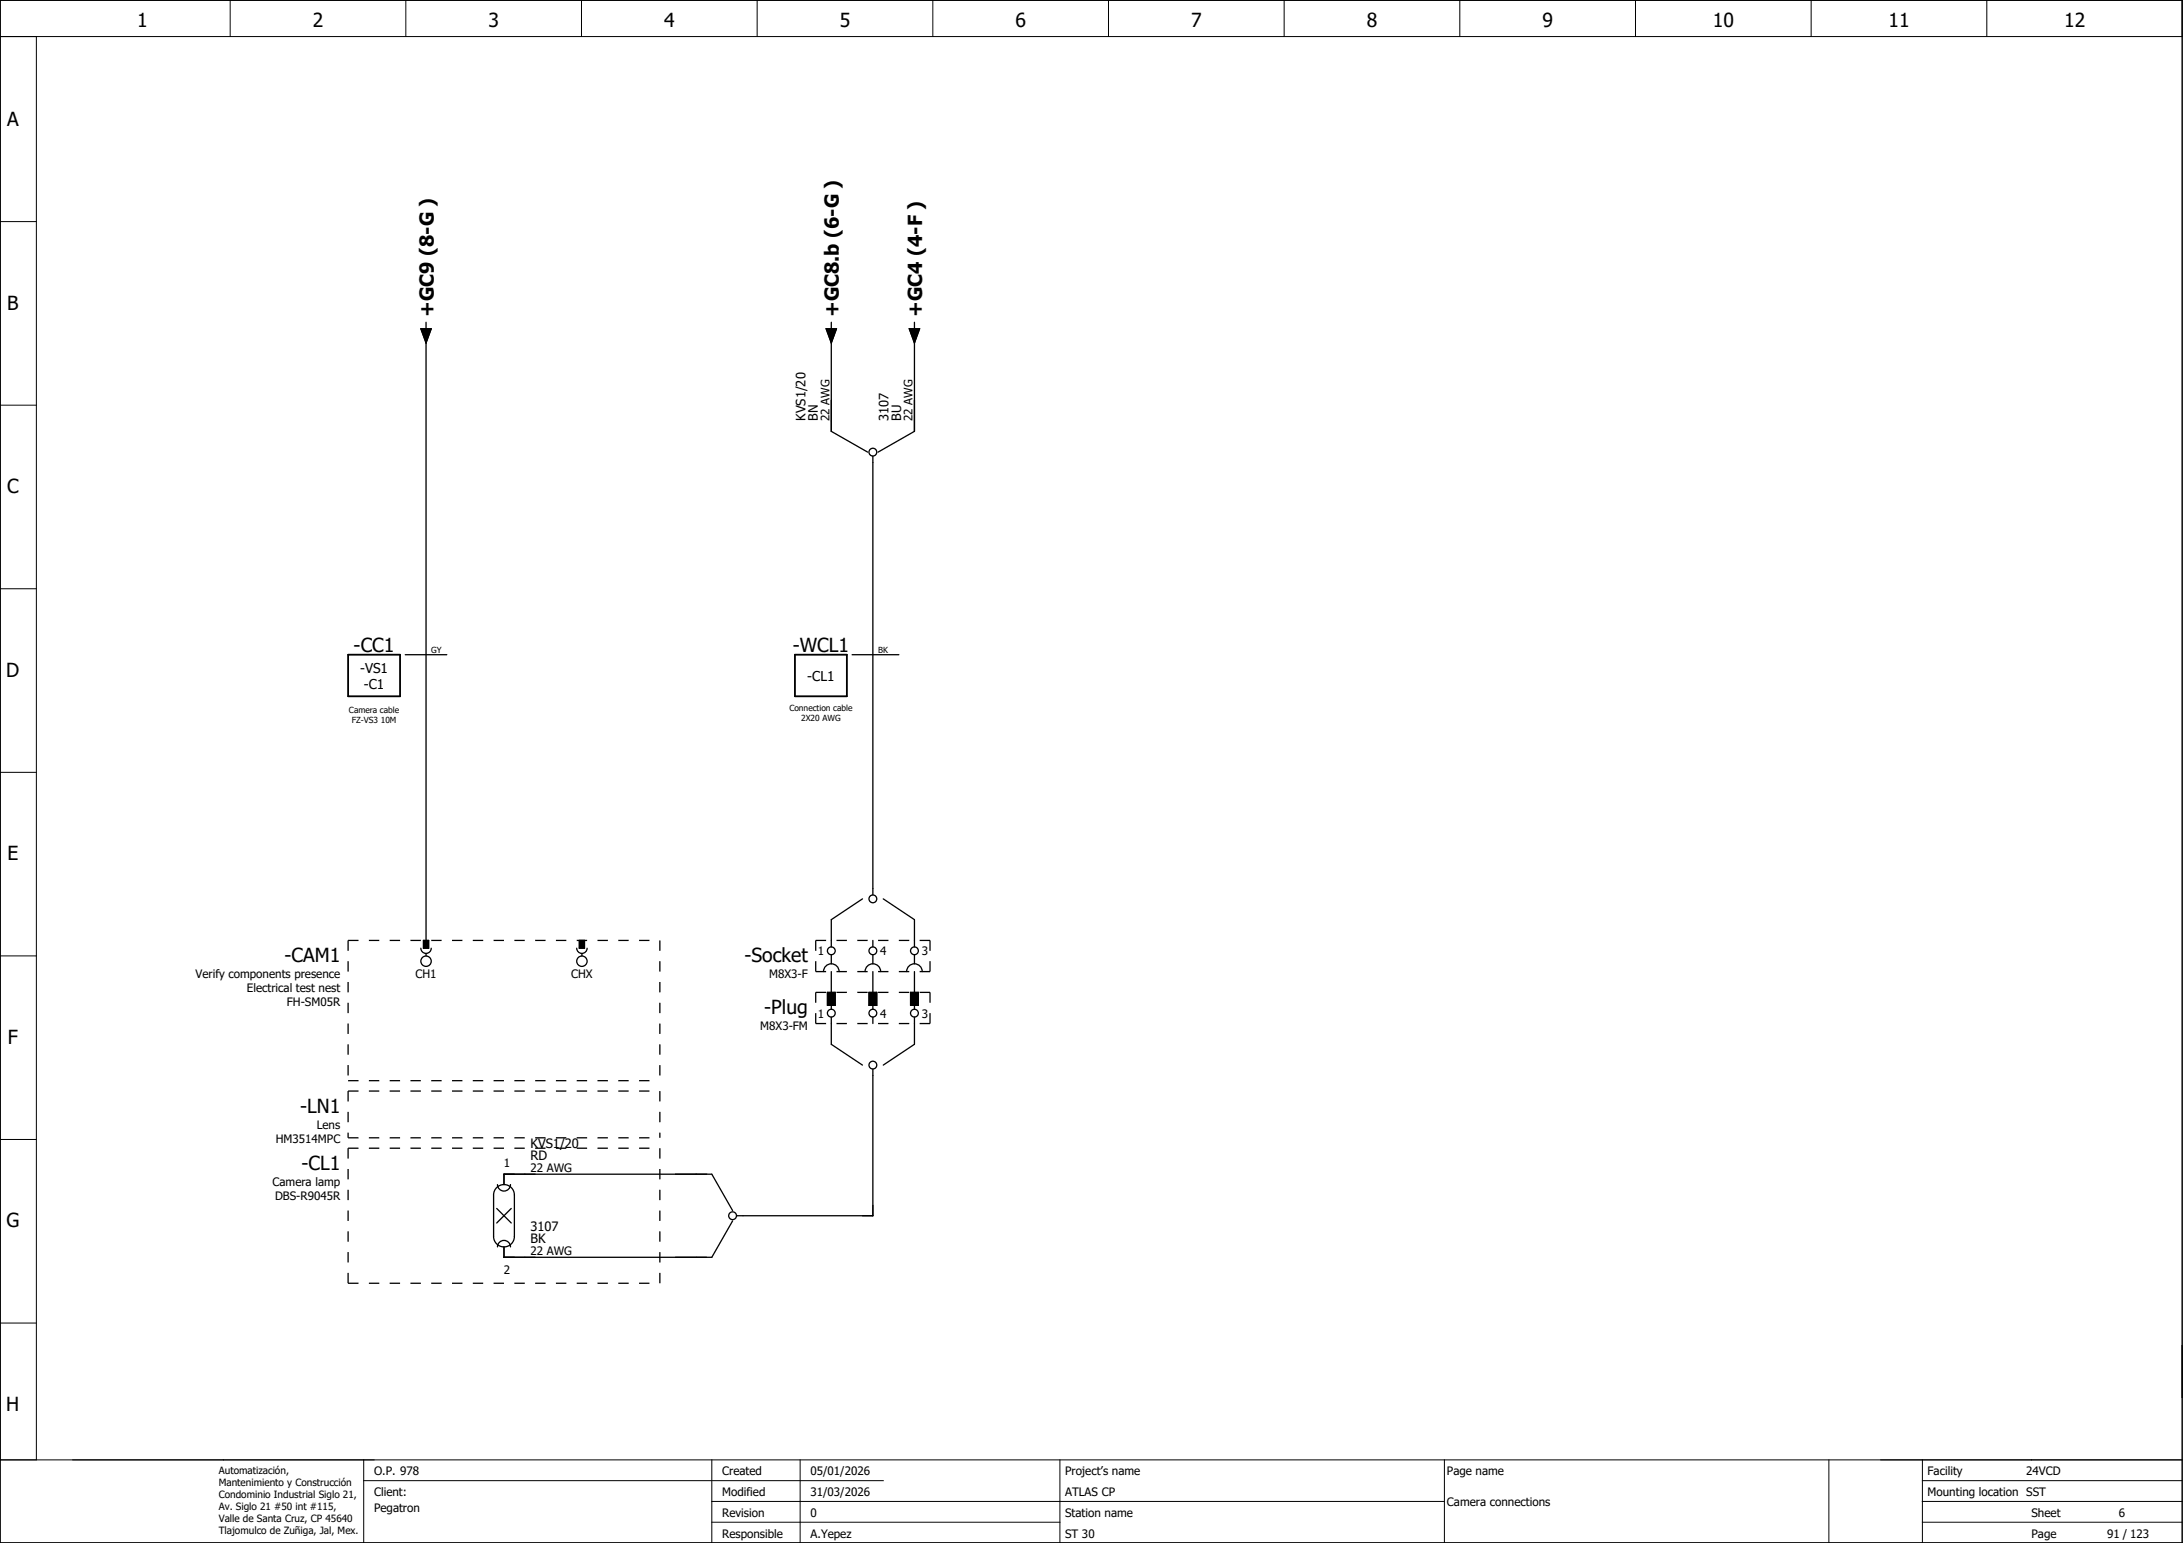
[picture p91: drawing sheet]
<svg xmlns="http://www.w3.org/2000/svg" width="420mm" height="297mm" viewBox="0 0 420 297" stroke-linecap="round" stroke-linejoin="round" font-family="sans-serif">
<defs><g id="words">
<g font-size="3.7">
<text x="26.4" y="5.2">1</text>
<text x="60.2" y="5.2">2</text>
<text x="94" y="5.2">3</text>
<text x="127.8" y="5.2">4</text>
<text x="161.6" y="5.2">5</text>
<text x="195.4" y="5.2">6</text>
<text x="229.2" y="5.2">7</text>
<text x="263.1" y="5.2">8</text>
<text x="296.9" y="5.2">9</text>
<text x="329.7" y="5.2">10</text>
<text x="363.5" y="5.2">11</text>
<text x="397.3" y="5.2">12</text>
<text x="1.4" y="24.2">A</text>
<text x="1.4" y="59.6">B</text>
<text x="83.5" y="61" transform="rotate(-90 83.5 61)">+GC9 (8-G )</text>
<text x="161.5" y="61" transform="rotate(-90 161.5 61)">+GC8.b (6-G )</text>
<text x="177.5" y="61" transform="rotate(-90 177.5 61)">+GC4 (4-F )</text>
<text x="1.4" y="94.9">C</text>
<text x="68.1" y="125.5">-CC1</text>
<text x="152.6" y="125.5">-WCL1</text>
<text x="1.2" y="130.3">D</text>
<text x="1.4" y="165.6">E</text>
<text x="54.8" y="185.3">-CAM1</text>
<text x="143.3" y="185.3">-Socket</text>
<text x="147.1" y="195.3">-Plug</text>
<text x="1.5" y="200.9">F</text>
<text x="57.8" y="214.3">-LN1</text>
<text x="58" y="225.3">-CL1</text>
<text x="1.2" y="236.3">G</text>
<text x="1.2" y="271.6">H</text>
</g>
<g font-size="2.6">
<text x="69.3" y="129.5">-VS1</text>
<text x="155.4" y="131.1">-CL1</text>
<text x="70" y="132.7">-C1</text>
</g>
<g font-size="2.5">
<text x="155" y="81" transform="rotate(-90 155 81)">KVS1/20</text>
<text x="157.4" y="81" transform="rotate(-90 157.4 81)">BN</text>
<text x="171" y="81" transform="rotate(-90 171 81)">3107</text>
<text x="173.4" y="81" transform="rotate(-90 173.4 81)">BU</text>
<text x="102.1" y="221">KVS1/20</text>
<text x="102.1" y="223.4">RD</text>
<text x="102.1" y="239.4">BK</text>
<text x="102.1" y="237">3107</text>
</g>
<g font-size="2.2">
<text x="159.6" y="81" transform="rotate(-90 159.6 81)">22 AWG</text>
<text x="175.6" y="81" transform="rotate(-90 175.6 81)">22 AWG</text>
<text x="157.4" y="183.9">1</text>
<text x="169.4" y="183.9">4</text>
<text x="177.4" y="183.9">3</text>
<text x="37.6" y="188.3">Verify components presence</text>
<text x="47.5" y="191">Electrical test nest</text>
<text x="80" y="188.3">CH1</text>
<text x="109.9" y="188.3">CHX</text>
<text x="148.1" y="188.3">M8X3-F</text>
<text x="55.2" y="193.7">FH-SM05R</text>
<text x="157.4" y="195.9">1</text>
<text x="169.4" y="195.9">4</text>
<text x="177.4" y="195.9">3</text>
<text x="146.3" y="198.3">M8X3-FM</text>
<text x="53.1" y="220">HM3514MPC</text>
<text x="61" y="217.3">Lens</text>
<text x="97" y="224.6">1</text>
<text x="102.1" y="225.6">22 AWG</text>
<text x="52.5" y="228.3">Camera lamp</text>
<text x="53" y="231">DBS-R9045R</text>
<text x="97" y="245.3">2</text>
<text x="102.1" y="241.6">22 AWG</text>
<text x="72" y="284">O.P. 978</text>
<text x="139" y="284">Created</text>
<text x="156" y="284">05/01/2026</text>
<text x="205" y="284">Project’s name</text>
<text x="278.5" y="284">Page name</text>
<text x="371" y="284">Facility</text>
<text x="390" y="284">24VCD</text>
<text x="72" y="288">Client:</text>
<text x="72" y="291">Pegatron</text>
<text x="139" y="292">Revision</text>
<text x="139" y="288">Modified</text>
<text x="156" y="292">0</text>
<text x="156" y="288">31/03/2026</text>
<text x="205" y="288">ATLAS CP</text>
<text x="205" y="292">Station name</text>
<text x="278.5" y="289.9">Camera connections</text>
<text x="371" y="288">Mounting location SST</text>
<text x="391" y="292">Sheet</text>
<text x="407.8" y="292">6</text>
<text x="139" y="296">Responsible</text>
<text x="156" y="296">A.Yepez</text>
<text x="205" y="296">ST 30</text>
<text x="391" y="296">Page</text>
<text x="405.6" y="296">91 / 123</text>
</g>
<g font-size="1.9">
<text x="42.1" y="283.7">Automatización,</text>
<text x="42.1" y="286.1">Mantenimiento y Construcción</text>
<text x="42.1" y="288.4">Condominio Industrial Siglo 21,</text>
<text x="42.1" y="290.7">Av. Siglo 21 #50 int #115,</text>
<text x="42.1" y="293">Valle de Santa Cruz, CP 45640</text>
<text x="42.1" y="295.4">Tlajomulco de Zuñiga, Jal, Mex.</text>
</g>
<g font-size="1.6">
<text x="83" y="125.7">GY</text>
<text x="169" y="125.7">BK</text>
<text x="67.2" y="137.2">Camera cable</text>
<text x="151.9" y="136.9">Connection cable</text>
<text x="67.7" y="139.1">FZ-VS3 10M</text>
<text x="154.2" y="138.8">2X20 AWG</text>
</g>
</g></defs>
<g fill="none" stroke="#000" stroke-width=".19">
<path d="M0 0h420v297h-420zM0 7h420M7 7v274M44.3 0v7M78.1 0v7M111.9 0v7M145.7 0v7M179.5 0v7M213.4 0v7M247.2 0v7M281 0v7M314.8 0v7"/>
<path d="M348.6 0v7M382.4 0v7M0 42.7h7M0 78h7M0 113.3h7M0 148.7h7M0 184h7M0 219.4h7M0 254.7h7M0 281h420M70 285h100M70 281v16"/>
<path d="M137 293h67M137 289h141M137 281v16M154 281v16M204 281v16M278 281v16M352 281v16M370 293h50M370 289h50M370 281v16M370 285h50"/>
</g>
<g fill="none" stroke="#000" stroke-width=".25">
<path d="M81 63.3h2l-1 2.7zM82 62v1.3M82 65v116M159 63.3h2l-1 2.7zM160 62v1.3M160 65v18l7 4M175 63.3h2l-1 2.7zM176 62v1.3M176 65v18l-7 4M168 87.8v84.5M78 126h8M164 126h9"/>
<path d="M166 173l-6 4v5.3M170 173l6 4v5.3M81 182.5a1 1 0 0 0 1 1 1 1 0 0 0 1-1M81.5 181h1v1.5h-1zM82 183.5v.5M111 182.5a1 1 0 0 0 1 1 1 1 0 0 0 1-1M111.5 181h1v1.5h-1zM112 183.5v.5M158.5 187a1.5 1.5 0 0 1 1.5-1.5 1.5 1.5 0 0 1 1.5 1.5M159.2 191h1.5v2.5h-1.5zM160 183.8v1.7M160 187v4"/>
<path d="M160 193.5v.8M160 195.8v5.2l6 4M166.5 187a1.5 1.5 0 0 1 1.5-1.5 1.5 1.5 0 0 1 1.5 1.5M167.3 191h1.4v2.5h-1.4zM168 181v1.3M168 183.8v1.7M168 187v4M168 193.5v.8M168 195.8v1.2M174.5 187a1.5 1.5 0 0 1 1.5-1.5 1.5 1.5 0 0 1 1.5 1.5M175.3 191h1.5v2.5h-1.5zM176 183.8v1.7"/>
<path d="M176 187v4M176 193.5v.8M176 195.8v5.2l-6 4M168 205.8v28.2h-26.3M95.6 228.6a2 2 0 0 1 2.2-.4 2 2 0 0 1 1.2 1.8v8a2 2 0 0 1-2 2 2 2 0 0 1-2-2v-8l.1-.5zM95.6 232.6l2.8 2.8M95.7 228a1.25 1.25 0 0 0 1.3 1.3 1.25 1.25 0 0 0 1.3-1.3M97 228v-2h40l4 7M98.4 232.6l-2.8 2.8M141 235l-4 7h-40v-2M95.7 240a1.25 1.25 0 0 1 1.3-1.2 1.25 1.25 0 0 1 1.3 1.2"/>
<circle cx="168" cy="87" r=".75"/>
<circle cx="168" cy="173" r=".75"/>
<circle cx="82" cy="185" r="1"/>
<circle cx="112" cy="185" r="1"/>
<circle cx="160" cy="183" r=".75"/>
<circle cx="160" cy="195" r=".75"/>
<circle cx="168" cy="183" r=".75"/>
<circle cx="168" cy="195" r=".75"/>
<circle cx="176" cy="183" r=".75"/>
<circle cx="176" cy="195" r=".75"/>
<circle cx="168" cy="205" r=".75"/>
<circle cx="141" cy="234" r=".75"/>
</g>
<g fill="none" stroke="#000" stroke-width=".25" stroke-dasharray="2 2" stroke-linecap="butt">
<path d="M67 181h60M67 181v27M127 181v27M157 187h22M157 181h22M157 181v6M157 197h22M157 191h22M157 191v6M179 181v6M179 191v6M67 208h60"/>
<path d="M67 219h60M67 210h60M67 210v9M127 210v9M67 221h60M67 221v26M127 221v26M67 247h60"/>
</g>
<path d="M81 63.3h2l-1 2.7zM159 63.3h2l-1 2.7zM175 63.3h2l-1 2.7zM81.5 181h1v1.5h-1zM111.5 181h1v1.5h-1zM159.2 191h1.5v2.5h-1.5zM167.3 191h1.4v2.5h-1.4zM175.3 191h1.5v2.5h-1.5z" fill="#000" stroke="#000" stroke-width=".19"/>
<path d="M67 126h10v8h-10zM153 126h10v8h-10z" fill="none" stroke="#000" stroke-width=".35"/>
<use href="#words"/>
</svg>
